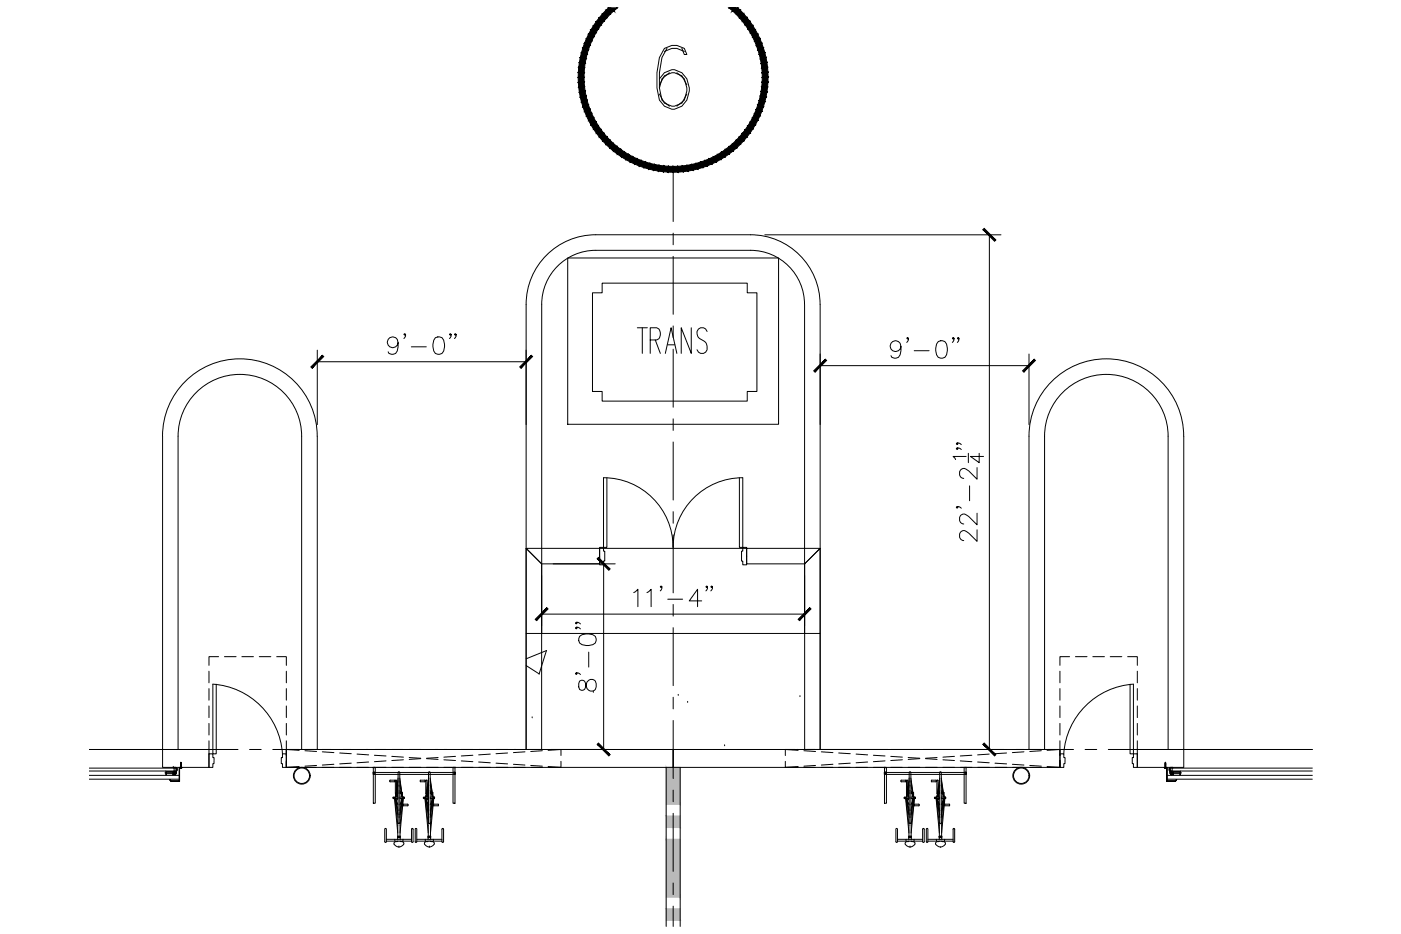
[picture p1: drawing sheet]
<svg xmlns="http://www.w3.org/2000/svg" width="914mm" height="610mm" viewBox="0 0 914 610" stroke-linecap="round" stroke-linejoin="round" font-family="sans-serif">
<defs><g id="words">
<text font-size="23.4" x="415" y="232">TRANS</text>
<g font-size="19.4">
<text x="252" y="232">9'-0&quot;</text>
<text x="580" y="235">9'-0&quot;</text>
<text x="413" y="397">11'-4&quot;</text>
<text x="390" y="452" transform="rotate(-90 390 452)">8'-0&quot;</text>
</g>
</g></defs>
<g fill="#b9b9b9" stroke="#b9b9b9" stroke-width=".65">
<path d="M435 593v8h9zM435 593h9v8z"/>
<path d="M435 548v38h9zM435 548h9v38z"/>
<path d="M435 533v7h9zM435 533h9v7z"/>
<path d="M435 501v24h9zM435 501h9v24z"/>
</g>
<path d="M435 501h9" fill="none" stroke="#b9b9b9" stroke-width=".65"/>
<g fill="none" stroke="#000" stroke-width=".65">
<path d="M434 34l5-2h3l5 2M435 32l-3 6-2 9v10l2 8 5 4M445 32l2 4h1l-1-4-5-2h-3l-5 2-4 6-1 9v10l1 8a10 10 0 0 0 9 6 10 10 0 0 0 9-6 13 13 0 0 0-9-20l-5 2-4 4M430 55l4-6 5-2h1l5 2 3 6M437 47l-5 4-2 6M442 47l5 4 1 6-1 8-5 4M430 61l4 6 5 2h1l5-2 3-6M439 111v34M439 152v8M499 153h154M646 153v336M371 168h137v109h-137z"/>
<path d="M439 167v38M393 185h95v6h6v64h-6v7h-95v-7h-6v-64h6zM525 199a35 35 0 0 0-35-36h-101a35 35 0 0 0-35 36v214M525 199v214M207 229v48M207 236h136M439 228v38M535 239h137M672 231v46M439 273v8M106 285v204M116 285v204"/>
<path d="M197 285a40 40 0 0 0-40-41 40 40 0 0 0-41 41M197 285v204M207 285a50 50 0 0 0-50-51 50 50 0 0 0-51 51M207 285v204M439 288v38M625 292v1h-1a2.1 2.1 0 0 1 3 0M625 289v1h-1a2.1 2.1 0 0 1 3 0M631 298h-9l2 2M632 296v6M639 296v6l-6-4h9M672 285v204M682 285v204"/>
<path d="M682 285a40 40 0 0 1 40-41 40 40 0 0 1 40 41M762 285v204M773 285a50 50 0 0 0-51-51 50 50 0 0 0-50 51M773 285v204M396 312v45h-2v-45a45 45 0 0 1 45 45 45 45 0 0 1 46-45v45h-2v-45M633 317v10M638 305v8l-6-6a3 3 0 0 0-5 0l-1 3a2.8 2.8 0 0 0 3 2M439 334v8M625 331v1l-1-1a2.1 2.1 0 0 1 3 1M638 335v8l-6-6a3 3 0 0 0-5 0l-1 3 1 1 2 1M343 358h48v10h-37zM343 358l11 10v121h-11z"/>
<path d="M391 357h3v3h1v6h-1v3h-3zM391 358h96M439 349v38M485 357h2v12h-2v-3h-1v-6h1zM487 358h48l-10 10h-38zM535 358v131h-10v-121zM638 346v7l-6-5a3 3 0 0 0-5-1l-1 1v3l1 1 2 1M361 368h41M394 368v121M343 413v-214a45 45 0 0 1 46-46h101a45 45 0 0 1 45 46v214M354 401h171M439 410v38"/>
<path d="M136 438v8M143 429h-7v5M147 429h7M158 429h7M169 429h8M181 429h6v5M187 438v8M343 434l9 6M357 425l-5 15M357 425l-14 5M692 438v8M698 429h-6v5"/>
<path d="M702 429h7M713 429h8M725 429h7M736 429h6v5M742 438v8M136 449v8M141 447v45h-2v-45a49 49 0 0 1 45 45M187 449v8M439 455v8M692 449v8M738 447v45h2v-45a49 49 0 0 0-46 45M742 449v8"/>
<path d="M136 461v7M136 472v8M187 461v7M187 472v8M439 470v38M692 461v7M692 472v8M742 461v7M742 472v8M58 489h52M106 489h30v12h-30zM117 489h38"/>
<path d="M118 498h.1M118 499h.1M118 500h.1M118 498v3M118 497v1zM118 498v4M136 492h3v2h1v4h-1v3h-3zM136 484v5M163 489h7M178 489h40M184 492h3v9h-3v-3v-4zM187 489h252v12h-252z"/>
<path d="M187 484v5M195 489h-8v4v-4l8 1M199 490h8M207 500h-8M210 491h8M218 499h-8M222 489h9M222 491l7 1M229 498l-7 1M233 489h44M233 492l8 1M241 497l-8 1"/>
<path d="M244 493h8M252 497h-8M256 494h7M263 496h-7M267 494l8 1M275 495l-8 1M278 489h19M278 495l8 1M286 494l-8 1M290 496h7M297 494h-7M299 489h44"/>
<path d="M301 497h8M309 493h-8M312 497l8 1M320 492l-8 1M324 498l7 1M331 491l-7 1M335 499h8M343 491h-8M343 489v-76h192v76M345 489h9M346 500h8M354 490h-8"/>
<path d="M358 489h8l-8 1M360 489h42M366 497v4h-8M366 489v4M405 489h8M420 489h38M439 489h253v12h-253zM466 489h7M481 489h38M513 497v4h8M513 489v4M520 489h137"/>
<path d="M521 489h-8l8 1M525 490h7M532 500h-7M536 491h8M544 499h-8M547 491l8 1M555 498l-8 1M559 492l7 1M566 497l-7 1M570 493h8M578 497h-8M581 494h8"/>
<path d="M589 496h-8M593 494l7 1M600 495l-7 1M604 495l8 1M612 494l-8 1M615 496h8M623 494h-8M627 497h7M634 493h-7M638 497l8 1M646 492l-8 1M649 498l8 1"/>
<path d="M657 491l-8 1M661 499h7M661 489h40M668 491h-7M672 500h8M680 490h-8M684 489h8v4v-4l-9 1M692 492h2v2h1v4h-1v3h-2zM692 484v5M708 489h8M723 489h38M740 492h2v9h-2v-3h-1v-4h1z"/>
<path d="M742 489h31v12h-31zM742 484v5M760 498h1M760 499h1M760 500h1M761 498v3M761 497v1zM761 498v4M769 489h88M58 501h56v2h-56M108 504v1M108 503v3h1v-2h4v2v-3"/>
<path d="M109 504h4M109 505h4M111 509h.1M111 509v1M112 510h-1M112 510h.1M113 510h-1M113 510h.1M113 501h.1M113 504h1M113 504v1M113 505h.1"/>
<path d="M113 505h1M114 510h-1M114 501h-1M114 505h.1M114 505v1M114 510h.1M114 504v1M114 501h.1M114 503h.1M114 506h.1M114 505h-1M114 503v1"/>
<path d="M114 505v-1v-1h1v2l-1 1M115 510h-1M115 501h.1M115 501h-2h2v2l-1 1M115 501h-1M115 505l-1 1M115 510h.1M115 504h-1M115 504l-1 1M115 501v2M115 501v1M115 501l1 1"/>
<path d="M116 502l-1 3M116 502h-1M116 502l-1 1M116 503l-2 1M116 510h-1M116 510h.1M117 510h-1M117 501h2h-2v9h-6v-1l1 1h5zM117 501h.1M117 506h-59M117 508l-59 1M117 510h.1"/>
<path d="M117 509h.1M117 508h.1M117 507h.1M117 506v1M117 505h.1M117 504v1M117 504h.1M117 503h.1M117 502v1M117 502h.1M117 506h.1M117 503v1"/>
<path d="M117 501v1M118 501h1M118 501h.1M118 501v1M119 501h-1M119 501h.1M195 500l-8 1v-4v4h8M199 501h7M210 501h8M222 501h7M233 501h8M243 501h2z"/>
<path d="M244 504h53v1h-53zM244 501h1v23h-1zM244 504h.1M244 505h.1M244 501h8M256 501h7M258 509h-4l1 1h3M258 510h.1M258 509h.1M258 509v1M258 509v9h1M258 509h1v8"/>
<path d="M259 517h.1M259 518h1M259 517h1M260 510l-2 10 2-8M260 508l-2 12 2-4M261 504h-1v33M261 512l2 8-2-4M261 517h2v3M261 518h1v2M261 504v33M261 508l2 12-2-10M267 501h8"/>
<path d="M277 509h-3v1h3M277 510h1M277 509h1M277 509v1M278 509v9h1M278 509h1v8M278 501h8M279 518h1M279 517h1M280 510l-2 10 2-8M280 508l-2 12 2-4M281 512l2 8-2-4"/>
<path d="M281 517h2v3M281 518h1M281 510l2 10M281 508l2 12M282 518h.1M282 518v2M290 501h7M296 501h1v23h-1zM296 501h1zM296 504h.1M296 505h.1M297 504h.1"/>
<path d="M297 505h.1M297 504v1M301 501h8M312 501h8M324 501h7M335 501h8M347 501h7M358 500l8 1M435 501v104M439 516v7M444 501v104M521 500l-8 1"/>
<path d="M525 501h7M536 501h8M547 501h8M559 501h7M570 501h8M577 501h1zM577 504h54v1h-54zM577 501h2v23h-2zM577 504h.1M577 505h.1M578 504h.1M578 505h.1"/>
<path d="M581 501h8M591 509h-3v1h3M591 510h1M591 509h1M591 509v1M592 509v9h1M592 509v8M592 517h.1M592 517h1M593 501h7M593 518h.1M593 517h.1"/>
<path d="M593 510l-1 10 1-8M593 508l-1 12 1-4M594 504h-1v33M595 512l1 8-1-4M595 517h1v3M595 518h1v2M595 504v33M595 510l1 10M595 508l1 12M604 501h8M611 509h-3v1h3M611 510h.1"/>
<path d="M611 509h.1M611 509v1M611 509v9h2M611 509h1l1 8M613 518h.1M613 517h.1M613 504h1v33M613 510l-1 10 1-8M613 504v33M613 508l-1 12 1-4M614 512l2 8-2-4M614 517h2v3"/>
<path d="M614 518h1M614 510l2 10M614 508l2 12M615 518h.1M615 501h8M615 518v2M627 501h7M629 501h2v23h-2zM629 501h2zM630 504h.1M630 505h.1M631 504v1"/>
<path d="M638 501h8M650 501h7M661 501h7M672 501h8M683 500l9 1v-4v4h-8M760 501h2v9h5l1-1-1 1h-6v-9zM760 501h.1M760 501h1M760 501l1 1M760 501v1M761 501h-1M761 501v1"/>
<path d="M761 501h.1M762 509l-1 1M762 508l-1 1M762 508h-1M762 507l-1 1M762 506l-1 1M762 505l-1 1M762 505h-1M762 504h-1M762 503h-1M762 502h-1M762 501h-1"/>
<path d="M762 509h-1M762 507h-1M762 506h-1M762 504l-1 1M762 502l-1 1M762 509h95M762 510h.1M763 510h-1M763 502l1 3M763 510h.1M763 502h.1M763 501v1"/>
<path d="M763 501v2l1-1M764 503h-1M764 501v2M764 503h.1M764 502l-1 1M764 502h-1M764 510h.1M764 501h-1M764 505l1 1M764 505v-2h1l-1 1 1 1M764 501h2h-2M764 501l-1 1"/>
<path d="M764 503v1M764 505h.1M764 504v1M764 505v1M765 506h.1M765 505h.1M765 501h-1M765 510h-1M765 504v1M765 505l-1 1M765 503l-1 1M765 503v1"/>
<path d="M765 510h.1M765 505v1M765 501h.1M765 505h1M765 503v3h1v-2h4v2v-3M766 504h-1h-1v1h1M766 501h.1M766 510h.1M766 504h4M766 505h4M767 510h-1M768 509l-1 1"/>
<path d="M770 504h1l-1 1M857 506h-96M857 501h-92v2h92M257 521h3M257 521l3 23M258 521l2 16M259 520v-7v7M259 521v1v-1M260 520h-3v1M260 525l-2-4 2 8M260 537v1l1-1M260 537v9"/>
<path d="M260 532l-2-11 2 13M261 525l2-4-2 8M261 521h2M261 520h2v1M261 532l2-11-2 13M261 537h.1M261 537v2M261 539v7M262 521v5h1v-5M263 525h.1M263 526h.1M263 521l-2 16"/>
<path d="M263 525h3v1h-3zM263 521l-2 23M277 521h3M277 521l3 23M278 521l1 16M279 520v-7v7M279 521v1v-1M280 537v9M280 537h.1M280 520h-3v1M280 525l-2-4 2 8M280 537v1l1-1"/>
<path d="M280 537v-33h1v33M280 532l-2-11 2 13M281 525l2-4-2 8M281 537v2M281 521h2M281 520h2v1M281 539v7M282 521v5h1v-5M283 521l-2 13M283 521l-2 11M283 525h.1M283 526h.1"/>
<path d="M283 521l-2 16M283 525h3v1h-3zM283 521l-2 23M439 531v38M591 521h2M591 521l2 23M591 521l2 16M593 520v-7v7M593 521v1v-1M593 520h-2v1M593 525l-1-4 1 8M593 537l1 1 1-1"/>
<path d="M593 537v9M593 532l-1-11 1 13M595 525l1-4-1 8M595 521h2M595 520h2v1M595 537h.1M595 537v2M595 539v7M596 521v5v-5M596 521l-1 13M596 521l-1 11M596 525h1"/>
<path d="M596 526h1M597 521l-2 16M597 525h3v1h-3zM597 521l-2 23M611 521h2M611 521l2 23M611 521l2 16M613 520v-7v7M613 521v1v-1M613 520h-2v1M613 525l-1-4 1 8M613 537l1 1v-1"/>
<path d="M613 537v9M613 532l-1-11 1 13M614 525l2-4-2 8M614 537l1 2M614 521h3M614 520h3v1M615 539v7M615 521l1 5v-5M616 521l-2 13M616 521l-2 11M616 525h1M616 526h1"/>
<path d="M617 521l-2 16M617 525h3v1h-3zM617 521l-2 23M251 541h1v9l-1-1zM252 548h17M252 549h17M258 548v1M260 549l-2 1a1.8 1.8 0 0 0-1 2 1.8 1.8 0 0 0 2 1h1M260 549h.1M260 547l-1 1M260 546v1M260 546h1v1"/>
<path d="M260 547h1M260 546h1M260 553h.1M261 547v1M261 549l2 1a1.9 1.9 0 0 1 0 2 1.9 1.9 0 0 1-2 1h-1M261 549h.1M263 548v1M269 541h1l-1 9v-1zM271 541h1v9h-1zM272 548h16M272 549h16M278 548v1"/>
<path d="M279 549l-2 1a2.5 2.5 0 0 0 3 3M279 549h.1M279 547v1M279 547h2M279 546h2M280 553h.1M281 547v1M281 546h-2v1M281 546v1M281 549l2 1a2 2 0 0 1 0 2 2 2 0 0 1-2 1h-1M281 549h.1M283 548v1"/>
<path d="M289 541h1l-1 9-1-1zM585 541h1l-1 9zM586 548h16M586 549h16M591 548v1M593 549l-2 1a2.5 2.5 0 0 0 3 3M593 549h.1M593 547v1M593 546v1M593 546h2v1M593 547h2M593 546h2"/>
<path d="M594 553h.1M595 547v1M595 549l2 1a2 2 0 0 1 0 2 2 2 0 0 1-2 1h-1M595 549h.1M597 548v1M602 541h1v9l-1-1zM605 541h1l-1 9v-1zM606 548h16M606 549h16M611 548v1M613 549l-2 1a2.4 2.4 0 0 0 3 3M613 549h.1"/>
<path d="M613 547v1M613 546v1M613 547h2M613 546h2M614 553h.1M615 547v1M615 546v1M615 549l1 1a1.8 1.8 0 0 1 1 2 1.8 1.8 0 0 1-2 1h-1M615 549h.1M616 548v1M622 541h1v9l-1-1zM439 576v8"/>
<path d="M439 591v14"/>
<circle cx="197" cy="506" r="5"/>
<circle cx="667" cy="506" r="5"/>
<circle cx="257" cy="521" r=".2"/>
<circle cx="257" cy="521" r=".5"/>
<circle cx="263" cy="521" r=".3"/>
<circle cx="263" cy="521" r=".1"/>
<circle cx="264" cy="520" r=".1"/>
<circle cx="264" cy="520" r=".3"/>
<circle cx="277" cy="521" r=".2"/>
<circle cx="277" cy="521" r=".5"/>
<circle cx="283" cy="521" r=".1"/>
<circle cx="283" cy="521" r=".3"/>
<circle cx="283" cy="520" r=".1"/>
<circle cx="283" cy="520" r=".3"/>
<circle cx="591" cy="521" r=".5"/>
<circle cx="591" cy="521" r=".2"/>
<circle cx="597" cy="521" r=".3"/>
<circle cx="597" cy="521" r=".1"/>
<circle cx="597" cy="520" r=".3"/>
<circle cx="597" cy="520" r=".1"/>
<circle cx="610" cy="521" r=".5"/>
<circle cx="610" cy="521" r=".2"/>
<circle cx="617" cy="521" r=".1"/>
<circle cx="617" cy="521" r=".3"/>
<circle cx="617" cy="520" r=".1"/>
<circle cx="617" cy="520" r=".3"/>
</g>
<g fill="#000">
<circle cx="443" cy="454" r=".2"/>
<circle cx="449" cy="458" r=".2"/>
<circle cx="522" cy="455" r=".2"/>
<circle cx="347" cy="469" r=".2"/>
<circle cx="473" cy="487" r=".2"/>
</g>
<g fill="#000" stroke="#000" stroke-width=".65">
<path d="M400 7l3-2zM399 5l1 2 3-2z"/>
<path d="M476 5h4l-2 2zM476 5h4z"/>
<path d="M480 5h2l-4 2zM478 7h5l-1-2zM478 7h5l-3 2z"/>
<path d="M377 50h4l-4 4zM377 54l4-1v-3zM377 54l4-1-3 4zM378 57h3v-4zM378 57h3l-3 3zM381 57l-3 3h4zM378 60h4l-3 3zM382 60l-3 3h3zM379 63h3l-2 3zM382 63l-2 3h3zM380 66h3l-3 4zM383 66l-3 4 4-2zM380 70l4-2-3 5zM384 68l-3 5 4-2zM381 73l4-2-2 5zM385 71l-2 5 3-2zM383 76l3-2-2 5zM386 74l-2 5 4-2zM384 79l4-2-2 4zM388 77l-2 4 3-1zM386 81l3-1-2 4zM389 80l-2 4 4-2zM387 84l4-2-2 5zM391 82l-2 5 3-2zM389 87l3-2-1 4zM392 85l-1 4 3-2zM391 89l3-2-1 5zM394 87l-1 5 3-3zM393 92l3-3v5zM396 89v5l2-2zM396 94l2-2v4zM398 92v4l2-2zM400 94v5l-2-3zM400 94v5l3-3zM403 96v5l-3-2zM403 96v5l2-3zM405 98l1 4-3-1zM405 98l1 4 2-3zM408 99v5l-2-2zM408 99v5l2-3zM410 101l1 5-3-2zM410 101l1 5 2-4zM413 102l1 5-3-1zM413 102l1 5 2-3zM416 104l1 4-3-1zM416 104l1 4 1-3zM418 105l2 4-3-1zM418 105l2 4 1-3zM421 106l2 4-3-1zM421 106l2 4 1-3zM424 107l2 4-3-1zM424 107l2 4 1-4zM427 107l3 5-4-1zM427 107l3 5v-4zM430 108l3 4h-3zM430 108l3 4v-4zM433 108l3 4h-3zM433 108l3 4v-3zM436 109l3 3h-3zM436 109l3 3v-3zM439 109l4 3h-4zM439 109l4 3-1-3zM442 109l4 3h-3zM442 109l4 3-1-4zM445 108l4 4h-3zM445 108l4 4-1-4zM448 108l4 3-3 1zM448 108l4 3-1-4zM451 107l4 3-3 1zM451 107l4 3-1-3zM454 107l4 2-3 1zM454 107l4 2-1-3zM457 106l5 2-4 1zM457 106l5 2-2-3zM460 105l5 2-3 1zM460 105l5 2-2-3zM463 104l4 2-2 1zM463 104l4 2-1-4zM466 102l4 2-3 2zM466 102l4 2-2-3zM468 101l5 1-3 2zM468 101l5 1-2-3zM471 99l5 2-3 1zM471 99l5 2-2-3zM474 98l4 1-2 2zM474 98l4 1-2-3zM476 96h5l-3 3zM476 96h5l-3-2zM478 94h5l-2 2zM478 94h5l-3-2zM480 92h5l-2 2zM483 89l-3 3h5zM483 89h4l-2 3zM485 87l-2 2h4zM485 87h4l-2 2zM486 85l-1 2h4zM486 85l5-1-2 3zM488 82l-2 3 5-1zM488 82l5-1-2 3zM490 80l-2 2 5-1zM490 80l5-1-2 2zM491 77l-1 3 5-1zM491 77l5-1-1 3zM492 74l-1 3 5-1zM492 74l5-1-1 3zM494 71l-2 3 5-1zM494 71l4-1-1 3zM495 68l-1 3 4-1zM495 68l4-2-1 4zM496 66l-1 2 4-2zM496 66l4-3-1 3zM496 63v3l4-3zM496 63l5-3-1 3zM497 60l-1 3 5-3zM497 60l4-3v3zM497 57v3l4-3zM497 57l4-3v3zM497 53v4l4-3zM497 53l4-3v4zM498 50l-1 3 4-3zM498 50l3-3v3zM497 47l1 3 3-3zM497 47l4-3v3zM497 44v3l4-3zM501 41v3h-4zM497 41v3l4-3zM500 38l1 3h-4zM496 38l1 3 3-3zM499 34l1 4h-4zM496 35v3l3-4zM498 31l1 3-3 1zM495 32l1 3 2-4zM497 28l1 3-3 1zM494 30l1 2 2-4zM496 25l1 3-3 2zM492 27l2 3 2-5zM495 22l1 3-4 2zM491 24l1 3 3-5zM493 19l2 3-4 2zM490 21l1 3 2-5zM491 17l2 2-3 2zM488 19l2 2 1-4zM489 14l2 3-3 2zM486 16l2 3 1-5zM487 11l2 3-3 2zM485 14l1 2 1-5zM485 9l2 2-2 3zM483 12l2 2v-5zM483 7l2 2-2 3zM483 7l-3 2 3 3z"/>
<path d="M377 50l4-3v3zM377 47v3l4-3zM377 47l4-3v3zM378 44l-1 3 4-3zM378 44l4-3-1 3zM378 41v3l4-3zM378 41l4-3v3zM379 38l-1 3 4-3zM379 38l4-3-1 3zM380 34l-1 4 4-3zM380 34l4-2-1 3zM380 31v3l4-2zM380 31l5-1-1 2zM381 28l-1 3 5-1zM381 28l5-1-1 3zM383 25l-2 3 5-1zM383 25l5-1-2 3zM384 22l-1 3 5-1zM384 22l5-1-1 3zM386 19l-2 3 5-1zM386 19h5l-2 2zM387 17l-1 2h5zM387 17l5-1-1 3zM389 14l-2 3 5-1zM389 14h5l-2 2zM391 11l-2 3h5zM391 11l5 1-2 2zM393 9l-2 2 5 1zM393 9h5l-2 3zM396 7l-3 2h5zM396 7h4l-2 2zM396 7h4l-3-2zM397 5h2l1 2z"/>
<path d="M642 150l7 7h1zM642 149l8 8-8-7z"/>
<path d="M210 232l-6 8 7-7zM210 232l-6 8-1-1z"/>
<path d="M339 239l1 1 7-8zM347 232l1 1-8 7z"/>
<path d="M539 234l-7 9 7-8zM539 234l-7 9-1-1z"/>
<path d="M675 234l-8 8 1 1zM675 234l1 1-8 8z"/>
<path d="M390 365l7 7 1-1zM390 365l1-1 7 7z"/>
<path d="M357 397l-7 8 8-8zM357 397l-7 8-1-1z"/>
<path d="M521 404l1 1 7-8zM529 397l-7 8z"/>
<path d="M391 485l-1 1 8 7zM390 486l8 7h-1z"/>
<path d="M642 485v1l8 7zM642 486l8 7h-1z"/>
</g>
<use href="#words"/>
</svg>
